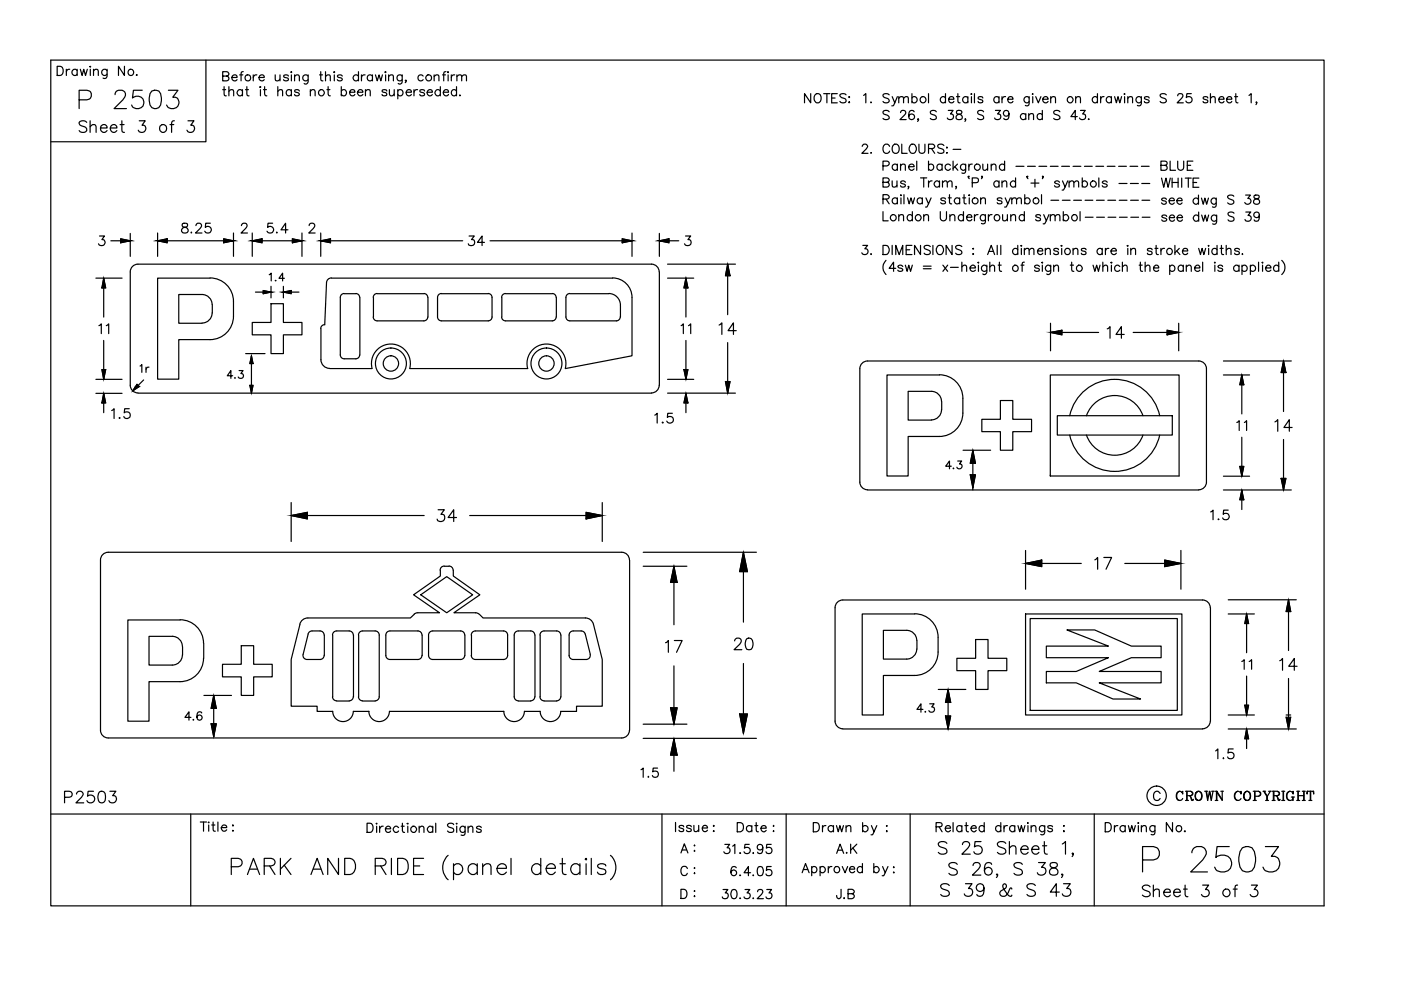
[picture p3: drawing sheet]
<svg xmlns="http://www.w3.org/2000/svg" width="297mm" height="210mm" viewBox="0 0 297 210" stroke-linecap="round" stroke-linejoin="round" font-family="sans-serif">
<!-- layer: SIGN -->
<g fill="none" stroke="#000" stroke-width=".25">
<path d="M12.1 14.1h.7a1.04 1.04 0 0 1 .6 .9 1.04 1.04 0 0 1-.6 1h-.7zM14.1 14.7v1.3M14.8 14.7a.58 .58 0 0 0-.7 .5M16.4 15a.61 .61 0 0 0-1-.1 .61 .61 0 0 0 0 .9 .61 .61 0 0 0 1-.1M16.4 14.7v1.3M17 14.7l.4 1.3 .4-1.3 .3 1.3 .4-1.3M19.1 14.1v.1zM19.1 14.7v1.3M19.8 15.1l.5-.4 .4 .1 .1 1.2M19.8 14.7v1.3M22.7 14.7l-.1 1.8-.3 .1h-.4M22.7 15a.63 .63 0 0 0-.9-.1 .63 .63 0 0 0 0 .9 .63 .63 0 0 0 .9-.1"/>
<path d="M26.4 14.1v1.9l-1.3-1.9v1.9M29 15.8l-.1 .1h.2M30.2 19.1h-1.9l-.2 1.7a1.37 1.37 0 0 1 2.1-.1 1.37 1.37 0 0 1-.3 2.1 1.37 1.37 0 0 1-2-.5M32.2 19.3a1.31 1.31 0 0 1 1.9 .6 3.3 3.3 0 0 1-.4 2.9 1.23 1.23 0 0 1-1.9-.5 3.3 3.3 0 0 1 .4-3zM35.7 19.1h2l-1.1 1.5a1.21 1.21 0 0 1 1.4 1.1 1.21 1.21 0 0 1-1.2 1.3 1.19 1.19 0 0 1-1.5-.7M43.7 12.7v17.4h-32.9M47.2 16.1h.9l.3-.1a.42 .42 0 0 0-.1-.7l-1.1-.1v1.9h.9a.51 .51 0 0 0 .4-.5 .51 .51 0 0 0-.4-.5M47.2 19h.7M47.5 18.4v1.5l.1 .3 .4 .1M48.5 19.4l.5-.4 .5 .1v1.2M48.5 18.4v1.9M49.2 16.4h1.1a.6 .6 0 0 0-.9-.5 .6 .6 0 0 0-.2 1 .62 .62 0 0 0 1.1 0"/>
<path d="M50.8 15.9h.7M51.4 19.3a.63 .63 0 0 0-.9-.1 .63 .63 0 0 0 0 .9 .63 .63 0 0 0 .9-.1M51.4 19v1.3M51.6 15.2l-.4 .1-.1 .3v1.5M52 19h.7M52.3 18.4v1.5l.1 .3 .4 .1M53.7 15.9v1.2M54.5 15.9a.64 .64 0 0 0-.8 .5M54.9 16.4h1.1a.6 .6 0 0 0-.8-.5 .6 .6 0 0 0-.2 1 .62 .62 0 0 0 1 0M55.1 18.5h.2zM55.2 19v1.3M55.9 19h.6"/>
<path d="M56.1 18.4v1.5l.1 .3 .4 .1M58.3 15.9l.1 1.2h.5l.5-.3M58.9 19.4l.5-.4 .4 .1 .1 1.2M58.9 18.4v1.9M59.4 15.9v1.2M61.1 16.1a.62 .62 0 0 0-1 0 .9 .9 0 0 0 1 .5v.3a.62 .62 0 0 1-1 0M61.8 15.2v.2zM61.8 19.3a.61 .61 0 0 0-.9-.1 .61 .61 0 0 0 0 .9 .61 .61 0 0 0 .9-.1M61.8 15.9v1.2M61.8 19v1.3M62.5 16.2a.63 .63 0 0 1 .8-.2l.2 1.1M62.5 15.9v1.2"/>
<path d="M63.5 19.3a.57 .57 0 0 0-1 0l.2 .3h.5l.3 .4a.57 .57 0 0 1-1 0M65.3 15.9v1.5a.54 .54 0 0 1-.8 .3M65.3 16.1a.64 .64 0 0 0-.9-.1 .64 .64 0 0 0 0 1 .64 .64 0 0 0 .9-.1M65.8 19.4l.4-.4 .5 .1 .1 1.2M65.8 19v1.3M67.7 15.9h.7M68 15.2v1.6l.1 .3h.4M69 16.2l.5-.3 .4 .1 .1 1.1M69 15.2v1.9M69.3 19h.6M69.6 18.4v1.5l.1 .3 .3 .1M70.9 15.2v.2z"/>
<path d="M70.9 15.9v1.2M72.4 19.3a.61 .61 0 0 1 .9-.1 .61 .61 0 0 1 0 .9 .61 .61 0 0 1-.9-.1M72.4 18.4v1.9M72.6 16.1a.65 .65 0 0 0-1.1 0l.1 .2 .8 .3 .2 .3a.65 .65 0 0 1-1.1 0M74.1 19.6h1.1a.6 .6 0 0 0-.8-.5 .6 .6 0 0 0-.2 .9 .57 .57 0 0 0 1 0M75.8 19.6h1.1a.6 .6 0 0 0-.8-.5 .6 .6 0 0 0-.2 .9 .56 .56 0 0 0 .5 .3 .56 .56 0 0 0 .5-.3M76 16.1a.64 .64 0 0 0-.9-.1 .64 .64 0 0 0 0 1 .64 .64 0 0 0 .9-.1M76 15.2v1.9M76.6 15.9v1.2M77.4 15.9a.64 .64 0 0 0-.8 .5M77.5 19.4l.4-.4 .5 .1 .1 1.2M77.5 19v1.3"/>
<path d="M79 16.1a.62 .62 0 0 0-.9 0 .62 .62 0 0 0 0 .9 .62 .62 0 0 0 .9-.1M79 15.9v1.2M79.6 15.9l.4 1.2 .4-1.2 .3 1.2 .4-1.2M81.6 15.3h.2v.1zM81.8 15.9v1.2M82 19.3a.57 .57 0 0 0-1 0l.1 .2a.9 .9 0 0 1 .9 .4v.1a.57 .57 0 0 1-1 0M82.4 16.2l.5-.3 .4 .1 .1 1.1M82.4 15.9v1.2M82.6 19l.1 1.2 .5 .1 .4-.4M83.6 19v1.3M84.3 19.3a.61 .61 0 0 1 .9-.1 .61 .61 0 0 1 0 .9 .61 .61 0 0 1-.9-.1M84.3 19v2"/>
<path d="M85.3 15.9v1.5a.51 .51 0 0 1-.3 .4 .51 .51 0 0 1-.6-.1M85.3 16.1a.62 .62 0 0 0-.9 0 .62 .62 0 0 0 0 .9 .62 .62 0 0 0 .9-.1M86.1 17.1h-.2h.2l-.2 .4M86.1 19.6h1.1a.6 .6 0 0 0-.8-.5 .6 .6 0 0 0-.2 .9 .57 .57 0 0 0 1 0M87.8 19v1.3M88.5 19a.64 .64 0 0 0-.7 .6M89.7 16.1a.62 .62 0 0 0-.9 0 .62 .62 0 0 0 0 .9 .62 .62 0 0 0 .9-.1M90 19.3a.57 .57 0 0 0-1 0l.3 .3 .6 .2 .1 .2a.57 .57 0 0 1-1 0M90.6 19.6h1.1a.6 .6 0 0 0-.9-.5 .6 .6 0 0 0-.2 .9 .57 .57 0 0 0 1.1 0M92 16.2l.5-.3 .5 .1 .1 1.1M92 15.9v1.2M93.4 19.3a.63 .63 0 0 0-1-.1 .63 .63 0 0 0 0 .9 .63 .63 0 0 0 1-.1"/>
<path d="M93.4 18.4v1.9M93.8 15.9h.7M94 19.6h1.1v-.2a.64 .64 0 0 0-1.1-.1 .64 .64 0 0 0 .5 1h.3l.3-.3M94.5 15.2l-.3 .1-.1 .3v1.5M95 15.2v.2zM95 15.9v1.2M95.7 15.9v1.2M96.4 15.9a.58 .58 0 0 0-.7 .5M96.8 19.3a.61 .61 0 0 0-.9-.1 .61 .61 0 0 0 0 .9 .61 .61 0 0 0 .9-.1M96.8 18.4v1.9M96.9 16.2l.4-.3 .5 .1 .1 1.1M96.9 15.9v1.2"/>
<path d="M97.9 16.2l.5-.3 .4 .1 .1 1.1M171.9 19.9v1.9l-1.3-1.9v1.9M174.6 19.9h1.4M175.3 19.9v1.9M177.5 19.9h-1.2v1.9h1.2M193.4 19.9v1.9M196.9 19.9v1.9M200.5 19.9v1.9M203.1 19.9v1.5l.1 .3 .4 .1M205.9 19.9h.2zM206.6 19.9v1.9M218.9 19.9h.1z"/>
<path d="M232.7 19.9v1.9M238.4 19.9v.1zM252.6 19.9h-1l-.1 .8a.69 .69 0 0 1 1.1 0 .69 .69 0 0 1-.2 1 .69 .69 0 0 1-1-.3M256.6 19.9v1.9M262 19.9v1.5l.1 .3 .4 .1M16.8 21.2h1.6a1.02 1.02 0 0 0 1-1 1.02 1.02 0 0 0-1-1.1h-1.6v3.9M18.4 26a1.06 1.06 0 0 0-1.6 0l.2 .5 .9 .4a.63 .63 0 0 1 .3 1 1.07 1.07 0 0 1-1.4-.2M19.1 26.9l.6-.5 .5 .1 .2 1.6M19.1 25.6v2.5M21.3 27.1h1.4a.72 .72 0 0 0-.8-.7 .72 .72 0 0 0-.6 .9 .74 .74 0 0 0 .6 .8 .74 .74 0 0 0 .8-.4M23.4 27.1h1.4a.7 .7 0 0 0-.7-.7 .7 .7 0 0 0-.7 .7 .76 .76 0 0 0 .4 .9 .76 .76 0 0 0 1-.3M24.4 20.1a.87 .87 0 0 1 .7-1h.8a.93 .93 0 0 1 .5 1.5l-2.2 2.4h2.6"/>
<path d="M25.5 26.4h.8M25.8 25.6v2l.1 .3 .5 .2M29.5 25.6h1.3l-.7 .9a.81 .81 0 0 1 .7 1.2 .81 .81 0 0 1-1.4 .1l-.1-.2M36 26.4h.8M37 25.6l-.5 .1-.1 .4v2M39.8 25.6h1.3l-.7 .9a.81 .81 0 0 1 .8 1.2 .81 .81 0 0 1-1.4 .1l-.2-.2M97.5 20.1v.2l.1-.1M172.8 20.1l.2-.2a.89 .89 0 0 1 1 .3 .89 .89 0 0 1 0 1.1 .72 .72 0 0 1-.8 .5 .72 .72 0 0 1-.6-.8zM176.3 20.8h.8M179.4 20.1a.75 .75 0 0 0-1.3 .2l.3 .4 .6 .2a.47 .47 0 0 1 .4 .3 .47 .47 0 0 1-.2 .5 .91 .91 0 0 1-1.1-.2M179.9 20.6h.2v.1zM179.9 21.7l.2-.1v.1z"/>
<path d="M182.8 31l.4-.4h.5a.42 .42 0 0 1 .1 .7l-1.1 1.2h1.3M183.1 20.2l.5-.3v1.9M184.7 21.6l-.1 .1h.2M184.7 32.3l-.1 .1h.2M187.2 35.2h.9a.51 .51 0 0 0 .4-.5 .51 .51 0 0 0-.4-.5h-.9v1.9M187.2 38.7l1.1-.1 .2-.3-.1-.4-.3-.2h-.9v2h.9a.51 .51 0 0 0 .4-.5 .51 .51 0 0 0-.4-.5M188.5 20.1a.75 .75 0 0 0-1.3 .2l.4 .4 .7 .3 .2 .5a.84 .84 0 0 1-1.3 0M188.5 23.7a.73 .73 0 0 0-.7-.3 .73 .73 0 0 0-.6 .5l.2 .3 .9 .4 .2 .2v.3a.92 .92 0 0 1-1.3 0M188.6 31a.72 .72 0 0 0-.8-.4 .72 .72 0 0 0-.6 .7 .83 .83 0 0 0 .2 1 .83 .83 0 0 0 .9 .1l.3-.4M189.2 20.5l.5 1.3 .6-1.3M189.2 38.4v1.2l.5 .1 .5-.4M189.3 30.9a.72 .72 0 0 1 .9-.3 .72 .72 0 0 1 .4 .7 .83 .83 0 0 1-.1 1 .83 .83 0 0 1-1 .1 1.2 1.2 0 0 1-.2-1.5z"/>
<path d="M189.7 21.8l-.2 .6h-.4M190.2 38.4v1.3M190.3 35.1a.62 .62 0 0 0-.9-.1 .62 .62 0 0 0 0 .9 .62 .62 0 0 0 .9-.1M190.3 34.8v1.3M190.6 20.9l.4-.4 .5 .1 .1 1.2M190.6 20.5v1.3M190.9 23.9l.4-.5h.4l.3 .2a.57 .57 0 0 1-.3 .8l-.9 1h1.3M190.9 35.2l.5-.4 .5 .1 .1 1.2M190.9 34.8v1.3M191.2 30.6v1.9h1.1M191.6 20.9l.4-.4 .5 .1 .1 1.2M192 38.7a.57 .57 0 0 0-1.1 0l.3 .2 .7 .2 .1 .3a.57 .57 0 0 1-1.1 0"/>
<path d="M192.7 35.3h1.1a.62 .62 0 0 0-1-.4 .62 .62 0 0 0 .2 1.1 .54 .54 0 0 0 .8-.2M192.7 39.6h-.2h.2l-.2 .4M193.1 30.6a.95 .95 0 0 1 1.1 .5 .95 .95 0 0 1-.1 1.2 .74 .74 0 0 1-.8 .2 .74 .74 0 0 1-.5-.7v-.5zM193.4 20.8a.61 .61 0 0 1 .9-.1 .61 .61 0 0 1 0 .9 .61 .61 0 0 1-.9-.1M193.8 23.7a.59 .59 0 0 0-.8-.2 1.46 1.46 0 0 0 0 1.8 .61 .61 0 0 0 .9-.3 .61 .61 0 0 0-.5-.9 .61 .61 0 0 0-.7 .6M194.4 34.2v1.9M194.7 25.3h-.2h.2l-.2 .4M194.8 30.6v1.4a.64 .64 0 0 0 .7 .5 .64 .64 0 0 0 .6-.5v-1.4M195.2 37.7h1.3M195.8 37.7v2M196.9 31.5h.8l.3-.2a.42 .42 0 0 0 0-.7h-1.1v1.9M196.9 35.1a.62 .62 0 0 1 .9-.1 .62 .62 0 0 1 0 .9 .62 .62 0 0 1-.9-.1"/>
<path d="M196.9 34.2v1.9M196.9 38.4v1.3M197.5 31.5l.7 1M197.6 38.4a.73 .73 0 0 0-.7 .5M198.5 23.7a.71 .71 0 0 0-.7-.3 .71 .71 0 0 0-.6 .5l.2 .3 .9 .4 .2 .5a.88 .88 0 0 1-1.3 0M199.2 38.7a.63 .63 0 0 0-.9-.2 .63 .63 0 0 0 0 1 .63 .63 0 0 0 .9-.1M199.2 38.4v1.3M199.7 35.1a.62 .62 0 0 0-.9-.1 .62 .62 0 0 0 0 .9 .62 .62 0 0 0 .9-.1M199.7 34.8v1.3M199.8 38.7l.5-.3 .5 .1v1.2M199.8 38.4v1.3M200.1 30.9a.73 .73 0 0 0-.7-.4 .73 .73 0 0 0-.6 .5l.2 .3 .9 .4 .2 .6a.92 .92 0 0 1-1.3 0"/>
<path d="M200.5 20.8a.61 .61 0 0 0-.9-.1 .61 .61 0 0 0 0 .9 .61 .61 0 0 0 .9-.1M200.8 31.2v.2zM200.8 32.3v.2zM200.8 38.7l.5-.3 .5 .1 .1 1.2M201.1 23.4h1l-.6 .8a.64 .64 0 0 1 .6 .9 .64 .64 0 0 1-1 .2l-.3-.3M201.1 21h1.1a.6 .6 0 0 0-.8-.5 .6 .6 0 0 0-.2 1 .57 .57 0 0 0 1 0M201.5 35.1a.64 .64 0 0 0-.9-.1 .64 .64 0 0 0 0 .9 .64 .64 0 0 0 .9-.1M202.1 31.7h1.6M202.1 34.2v1.9M202.5 35.3l.6 .8M202.8 39.6h-.2h.2l-.2 .4M202.8 20.5h.7"/>
<path d="M202.9 23.5a.42 .42 0 0 0 .2 .7 .73 .73 0 0 1 .7 .2 .73 .73 0 0 1 .1 .8l-.3 .2-.8-.2a.73 .73 0 0 1 .1-.8 .73 .73 0 0 1 .7-.2l.3-.5a.76 .76 0 0 0-1-.2zM203 34.8l-.9 .9M204.7 25.3h-.1h.1l-.1 .4M204.7 34.8v1.8l-.3 .1h-.5M204.7 35.1a.62 .62 0 0 0-.9-.1 .62 .62 0 0 0 0 .9 .62 .62 0 0 0 .9-.1M205.2 20.8a.61 .61 0 0 0-.9-.1 .61 .61 0 0 0 0 .9 .61 .61 0 0 0 .9-.1M205.2 20.5v1.3M205.3 37.4l.1 .1 .1-.1h-.2l.2 .5M205.4 34.8v1.3M206 20.5v1.3M206.1 34.8a.58 .58 0 0 0-.7 .5M206.1 38.7h1.2l.1-.3v-.5l-.4-.2h-.9v2"/>
<path d="M208.3 37.4l-.1 .1-.1-.1h.2l-.2 .5M208.4 20.8a.57 .57 0 0 0-1 0v.2l.9 .3 .1 .2a.57 .57 0 0 1-1 0M208.4 34.8l.1 1.2 .4 .1 .5-.4M208.5 23.7a.71 .71 0 0 0-.6-.3 .71 .71 0 0 0-.6 .5l.1 .3 1 .4 .1 .5a.88 .88 0 0 1-1.2 0M209.4 34.8v1.3M210.2 35.2l.4-.4 .4 .1 .2 1.2M210.2 34.8v1.3M211 23.4h1.1l-.6 .8a.62 .62 0 0 1 .7 .7 .62 .62 0 0 1-.9 .5l-.4-.4M211.8 20.8a.61 .61 0 0 0-.9-.1 .61 .61 0 0 0 0 .9 .61 .61 0 0 0 .9-.1M211.8 38.7a.61 .61 0 0 0-.9-.1 .61 .61 0 0 0 0 .9 .61 .61 0 0 0 .9-.1M211.8 20.5v1.3M211.8 38.4v1.3"/>
<path d="M212.4 38.7l.5-.3 .5 .1 .1 1.2M212.4 20.5v1.3M212.4 38.4v1.3M213 35.1a.62 .62 0 0 0-.9-.1 .62 .62 0 0 0 0 .9 .62 .62 0 0 0 .9-.1M213 34.2v1.9M213.2 20.5a.64 .64 0 0 0-.8 .5M213.7 21h1.1a.6 .6 0 0 0-.9-.5 .6 .6 0 0 0-.1 1 .57 .57 0 0 0 1 0M213.9 24.1a.6 .6 0 0 1-.8 .5 .6 .6 0 0 1-.2-1 .6 .6 0 0 1 .9 .1 1.85 1.85 0 0 1-.1 1.6 .62 .62 0 0 1-.9-.2M215.3 38.7a.61 .61 0 0 0-.9-.1 .61 .61 0 0 0 0 .9 .61 .61 0 0 0 .9-.1M215.3 37.7v2M215.4 35.3h1.7M217.5 24.3a.64 .64 0 0 0-1 0 .64 .64 0 0 0 0 .9 .64 .64 0 0 0 1-.1"/>
<path d="M217.5 24.1v1.3M217.7 37.4l.2 .1v-.1h-.2l.2 .5M217.9 35.3h1.6M218.1 24.4l.5-.3 .4 .1 .1 1.2M218.1 24.1v1.3M218.2 20.5l-.1 1.8-.2 .1h-.5M218.2 20.8a.61 .61 0 0 0-.9-.1 .61 .61 0 0 0 0 .9 .61 .61 0 0 0 .9-.1M218.6 38.8h1.7M219 20.5v1.3M219.4 38v1.7M219.6 20.5l.5 1.3 .6-1.3M220.3 35.3h1.6"/>
<path d="M221 24.3a.62 .62 0 0 0-.9 0 .62 .62 0 0 0 0 .9 .62 .62 0 0 0 .9-.1M221 23.4v2M221.1 21h1.1a.61 .61 0 0 0-.8-.5 .61 .61 0 0 0-.2 1 .6 .6 0 0 0 1 0M221.2 37.4l-.1 .1-.1-.1h.2l-.2 .5M222.7 35.3h1.6M222.8 20.9l.4-.4 .5 .1 .1 1.2M222.8 20.5v1.3M224.6 38.7a.6 .6 0 0 0-1 0l.9 .4 .1 .3a.6 .6 0 0 1-1 0M224.7 23.7a.73 .73 0 0 0-.7-.3 .73 .73 0 0 0-.6 .5l.2 .3 1 .4 .1 .5a.92 .92 0 0 1-1.3 0M225.1 35.3h1.7M225.3 38.4l.5 1.3 .6-1.3M225.8 39.7l-.3 .5-.3 .1"/>
<path d="M226.7 38.7l.4-.3 .5 .1 .1 1.2M226.7 38.4v1.3M227.5 35.3h1.7M227.7 38.7l.4-.3 .5 .1 .1 1.2M228.1 20.9l.4-.4 .5 .1 .1 1.2M228.1 20.5v1.3M228.4 24.7h-1.4l1-1.3v2M229.1 23.4h1l-.6 .8a.65 .65 0 0 1 .6 .9 .65 .65 0 0 1-1.1 .1l-.1-.2M229.5 38.7a.61 .61 0 0 1 .9-.1 .61 .61 0 0 1 0 .9 .61 .61 0 0 1-.9-.1M229.5 37.7v2M229.9 35.3h1.7M230.8 25.2v.2l.1-.1"/>
<path d="M232.3 35.3h1.7M232.7 20.8a.61 .61 0 0 0-.9-.1 .61 .61 0 0 0 0 .9 .61 .61 0 0 0 .9-.1M233 37.7v2M233.4 20.5v1.3M234.1 20.5a.58 .58 0 0 0-.7 .5M234.8 38.7a.6 .6 0 0 0-1.1 0l.9 .4 .2 .3a.6 .6 0 0 1-1.1 0M234.8 35.3h1.6M235.6 20.8a.61 .61 0 0 0-.9-.1 .61 .61 0 0 0 0 .9 .61 .61 0 0 0 .9-.1M235.6 20.5v1.3M236.3 20.5l.4 1.3 .3-1.3 .4 1.3 .4-1.3M237.2 35.3h1.6M237.3 38.9h1.6"/>
<path d="M238.4 20.5v1.3M239.1 20.9l.5-.4 .4 .1 .1 1.2M239.1 20.5v1.3M239.6 35.3h1.6M239.7 38.9h1.7M242 20.5l-.1 1.8-.3 .1h-.5M242 20.8a.63 .63 0 0 0-.9-.1 .63 .63 0 0 0 0 .9 .63 .63 0 0 0 .9-.1M242 35.3h1.6M242.1 38.9h1.7M243.6 20.8a.57 .57 0 0 0-1 0l.1 .2 .9 .3v.2a.57 .57 0 0 1-1 0M246.1 35.1l1.2-.1 .2-.3-.1-.4-.4-.1h-.9v1.9h.9l.4-.2 .1-.5-.5-.3M246.3 37.8l.4 1.9 .5-1.9 .5 1.9 .4-1.9"/>
<path d="M247.3 20.1a.75 .75 0 0 0-1.3 .2l.4 .4 .7 .3 .2 .5a.84 .84 0 0 1-1.3 0M248.1 34.2v1.9h1.1M248.5 37.8v1.9M248.5 38.7h1.3M249.7 20.3l.3-.4h.6l.2 .3-.3 .7-.9 .9h1.3M249.7 34.2v1.3a.64 .64 0 0 0 .6 .6 .64 .64 0 0 0 .7-.6v-1.3M249.8 37.8v1.9M250.5 37.8v1.9M251.3 37.8h1.3M251.7 35.1h.7M251.9 37.8v1.9M252.9 34.2h-1.2v1.9h1.2"/>
<path d="M253 38.7h.7M254.2 37.8h-1.2v1.9h1.2M256.1 20.8a.57 .57 0 0 0-1 0l.1 .2 .8 .3 .1 .2a.57 .57 0 0 1-1 0M256.6 20.9l.5-.4 .5 .1 .1 1.2M258.4 21h1.1a.6 .6 0 0 0-.8-.5 .6 .6 0 0 0-.2 1 .57 .57 0 0 0 1 0M260.1 21h1.1v-.1a.64 .64 0 0 0-1.1-.1 .64 .64 0 0 0 .4 1h.3l.4-.3M261.8 20.5h.6M264.8 20.2l.5-.3v1.9M266.5 21.7h-.2l.1-.1 .1 .1-.2 .5M27.6 57.7v24a1.63 1.63 0 0 0 1.6 1.6M44.5 58.9a5 5 0 0 1 5 5 8.6 8.6 0 0 1-.7 5.6 5 5 0 0 1-4.3 2.5h-6.6v8.4h-4.5v-21.4h11.1M70.3 58.9a1.04 1.04 0 0 0-1.1 1l-.4 9a.76 .76 0 0 0-.8 .8"/>
<path d="M70.3 59h59.6M129.9 58.9a4.1 4.1 0 0 1 4.1 4.2v12.3l-14.1 2.7M139.8 57.6a1.63 1.63 0 0 0-1.7-1.6h-108.9a1.63 1.63 0 0 0-1.6 1.6M139.8 57.7v24a1.63 1.63 0 0 1-1.7 1.6M182.9 52h1.1l-.6 .7a.66 .66 0 0 1 .6 .6 .66 .66 0 0 1-.5 .8 .66 .66 0 0 1-.8-.5M184.7 53.8l-.1 .1h.2M187.2 42.2l1.1-.1a.4 .4 0 0 0 .2-.3 .4 .4 0 0 0-.2-.4l-1.1-.1v1.9M187.2 44.9v1.9h1.1M187.2 52h.6a1.02 1.02 0 0 1 .8 1 1.02 1.02 0 0 1-.8 1h-.6zM187.8 55.2a2.08 2.08 0 0 0 0 3M187.8 42.2l.7 1M189.2 52v2"/>
<path d="M189.9 54v-2l.7 2 .8-2v2M189.9 56.9h-1.4l1-1.3v1.9M190.3 42.2a.62 .62 0 0 0-.9-.1 .62 .62 0 0 0 0 .9 .62 .62 0 0 0 .9 0M190.3 42v1.2M190.6 45.9l.4-.4 .5 .1 .1 1.2M190.6 45.5v1.3M191 41.3v.2zM191 42v1.2M191.4 56.5a.6 .6 0 0 0-1.1 0l.3 .3 .7 .2 .1 .3a.65 .65 0 0 1-1.1 0M191.7 41.3v1.9M192 56.2l.3 1.3 .4-1.3 .4 1.3 .3-1.3M192.1 53h.8"/>
<path d="M192.4 42l.4 1.2 .3-1.2 .4 1.2 .4-1.2M193.4 52h-1.3v2h1.3M193.4 45.8a.61 .61 0 0 0-.9-.1 .61 .61 0 0 0 0 .9 .61 .61 0 0 0 .9-.1M193.4 44.9v1.9M195.2 52v2l-1.3-2v2M195.6 42.2a.62 .62 0 0 0-1-.1 .62 .62 0 0 0 0 .9 .62 .62 0 0 0 1 0M195.6 42v1.2M195.8 56.4h1.6M195.8 57h1.6M195.8 45.9l.5-.4 .5 .1 .1 1.2M195.8 45.5v1.3M196.3 42l.6 1.2 .5-1.2"/>
<path d="M196.9 43.2l-.3 .6-.4 .1M197.2 52.3a.75 .75 0 0 0-1.3 .2l.2 .2 .8 .3a.48 .48 0 0 1 .3 .7 .84 .84 0 0 1-1.3 0M197.8 52v2M198.7 52.3a.74 .74 0 0 1 .8-.2 .74 .74 0 0 1 .5 .6v.5a.76 .76 0 0 1-.7 .8 .76 .76 0 0 1-.8-.8zM199.4 44.9v1.4a.66 .66 0 0 0 .6 .5 .66 .66 0 0 0 .7-.5v-1.4M199.9 56.2l1 1.3M200.5 42.2a.6 .6 0 0 0-1.1 0l.2 .2 .8 .3 .1 .3a.6 .6 0 0 1-1.1 0M200.9 56.2l-1 1.3M201.1 42h.6M201.3 41.3v1.6l.1 .2 .4 .1M201.4 45.9l.5-.4 .4 .1 .2 1.2M201.4 45.5v1.3"/>
<path d="M201.5 56.7h1.7M201.9 52v2l-1.3-2v2M203.5 42.2a.64 .64 0 0 0-1-.1 .64 .64 0 0 0 0 1 .64 .64 0 0 0 1-.1M203.5 42v1.2M203.9 52.3a.75 .75 0 0 0-1.3 .2l.2 .2 .9 .4 .2 .6a.84 .84 0 0 1-1.3 0M203.9 56.6l.5-.4 .5 .1v1.2M203.9 55.6v1.9M204.1 42h.6M204.3 45.8a.61 .61 0 0 0-.9-.1 .61 .61 0 0 0 0 .9 .61 .61 0 0 0 .9-.1M204.3 44.9v1.9M204.4 41.3v1.6l.1 .2 .4 .1M204.9 46.1h1.2a.6 .6 0 0 0-.9-.5 .6 .6 0 0 0-.2 .9 .57 .57 0 0 0 1.1 0"/>
<path d="M205.5 41.3v.2zM205.5 42v1.2M205.7 56.8h1.1a.62 .62 0 0 0-.9-.5 .62 .62 0 0 0-.1 1 .65 .65 0 0 0 1 0M206.2 52.7h.2zM206.2 53.9l.1-.1 .1 .1zM206.6 45.5v1.3M207.4 45.5a.64 .64 0 0 0-.8 .6M207.4 55.6v.2zM207.4 56.2v1.3M207.9 42.3l.5-.3h.4l.1 1.2M207.9 42v1.2M208.9 45.5l-.1 1.8-.3 .2-.4-.1"/>
<path d="M208.9 45.8a.61 .61 0 0 0-.9-.1 .61 .61 0 0 0 0 .9 .61 .61 0 0 0 .9-.1M209.2 56.2v1.5a.54 .54 0 0 1-.8 .4M209.2 56.5a.64 .64 0 0 0-.9-.1 .64 .64 0 0 0 0 1 .64 .64 0 0 0 .9-.1M209.4 54l.8-2 .7 2M209.6 45.5v1.3M209.7 53.3h.9M209.9 56.6l.4-.4 .5 .1 .1 1.2M209.9 55.6v1.9M210.3 45.5a.64 .64 0 0 0-.7 .6M211.4 52v2M211.6 56.2h.7M211.9 55.6v1.6l.1 .2 .4 .1"/>
<path d="M212.2 52v2M212.4 42.2a.6 .6 0 0 0-1 0l.1 .2a.9 .9 0 0 1 .9 .5v.1a.6 .6 0 0 1-1 0M212.6 45.5l.1 1.2 .4 .1 .5-.4M213.1 42l.6 1.2 .5-1.2M213.6 45.5v1.3M213.7 43.2l-.3 .6-.4 .1M214.3 45.9l.5-.4 .4 .1 .1 1.2M214.3 45.5v1.3M214.5 42.3l.5-.3h.4l.1 1.2M214.5 42v1.2M215.5 42.3l.5-.3h.5v1.2M215.8 53a.61 .61 0 0 0-.9-.1 .61 .61 0 0 0 0 .9 .61 .61 0 0 0 .9-.1"/>
<path d="M215.8 52v2M216.5 56.2h.6M216.5 52v.2zM216.5 52.7v1.3M217.2 45.8a.61 .61 0 0 0-.9-.1 .61 .61 0 0 0 0 .9 .61 .61 0 0 0 .9-.1M217.2 53l.4-.3h.5l.1 1.3M217.2 55.6l-.4 .1-.1 .3v1.5M217.2 44.9v1.9M217.2 52.7v1.3M217.3 42.2a.64 .64 0 0 1 .9-.1 .64 .64 0 0 1 0 1 .64 .64 0 0 1-.9-.1M217.3 41.3v1.9M218.2 53l.5-.3h.4l.1 1.3"/>
<path d="M220 53.2h1.1a.6 .6 0 0 0-.9-.5 .6 .6 0 0 0-.1 1 .57 .57 0 0 0 1 0M220.4 56.5a.57 .57 0 0 0-1.1 0 .9 .9 0 0 0 1 .5l.1 .3a.62 .62 0 0 1-1.1 0M220.6 45.8a.56 .56 0 0 0-.5-.3 .56 .56 0 0 0-.5 .3l.1 .2 .8 .3 .1 .2a.56 .56 0 0 1-.5 .3 .56 .56 0 0 1-.5-.3M220.8 41.3v1.9M221 55.6v.2zM221 56.2v1.3M221.3 45.5l.5 1.3 .6-1.3M221.6 53l.5-.3h.5l.1 1.3M221.6 52.7v1.3M221.8 46.8l-.3 .7h-.3M222.7 45.9l.4-.4 .5 .1 .1 1.2M222.7 45.5v1.3"/>
<path d="M222.8 56.2v1.5a.54 .54 0 0 1-.9 .4M222.8 56.5a.64 .64 0 0 0-1-.1 .64 .64 0 0 0 0 1 .64 .64 0 0 0 1-.1M222.8 42.5h1.7M223.4 56.6l.5-.4 .4 .1 .1 1.2M223.4 56.2v1.3M223.7 45.9l.5-.4 .4 .1 .1 1.2M224.4 53a.57 .57 0 0 0-1 0l.1 .1a.9 .9 0 0 1 .9 .5v.1a.57 .57 0 0 1-1 0M225 52.1h.2zM225.1 52.7v1.3M225.2 42.5h1.7M225.4 45.8a.63 .63 0 0 1 1-.1 .63 .63 0 0 1 0 .9 .63 .63 0 0 1-1-.1M225.4 44.9v1.9"/>
<path d="M226.9 56.2h.7M227.2 55.6v1.6l.1 .2 .4 .1M227.5 53l.5-.3h.4l.1 1.3M227.5 52.7v1.3M227.6 42.5h1.7M229 44.9v1.9M230.1 42.5h1.6M230.1 46.1h1.6M230.3 53a.56 .56 0 0 0-.5-.4 .56 .56 0 0 0-.6 .4l.1 .1a.9 .9 0 0 1 1 .5v.1a.56 .56 0 0 1-.5 .3 .56 .56 0 0 1-.6-.3M231.7 56.2l.4 1.3 .4-1.3 .4 1.3 .3-1.3M232.5 42.5h1.6M232.5 46.1h1.7"/>
<path d="M233.7 53a.61 .61 0 0 0-.9-.1 .61 .61 0 0 0 0 .9 .61 .61 0 0 0 .9-.1M233.7 52.7v1.3M233.8 56.6l.5-.4 .5 .1v1.2M233.8 55.6v1.9M234.4 52.7v1.3M234.9 42.5h1.6M234.9 46.1h1.7M235.1 52.7a.58 .58 0 0 0-.7 .5M235.6 53.2h1.1a.61 .61 0 0 0-.9-.5 .61 .61 0 0 0-.2 1 .6 .6 0 0 0 1.1 0M235.6 55.6l.2 .1-.2 .1zM235.6 56.2v1.3M237.3 42.5h1.6"/>
<path d="M237.3 46.1h1.7M237.4 56.5a.62 .62 0 0 0-.9-.1 .62 .62 0 0 0 0 1 .62 .62 0 0 0 .9-.1M238 56.6l.4-.4 .5 .1 .1 1.2M238 55.6v1.9M239 52.1h.2zM239.1 52.7v1.3M239.7 42.5h1.7M239.7 53l.5-.3h.5l.1 1.3M239.7 52.7v1.3M239.7 46.1h1.7M241.5 56.2h.7M241.8 55.6v1.6l.1 .2 .3 .1"/>
<path d="M242.1 42.5h1.7M242.2 46.1h1.6M242.8 56.6l.5-.4 .4 .1 .1 1.2M242.8 55.6v1.9M244.3 53a.56 .56 0 0 0-.5-.4 .56 .56 0 0 0-.5 .4v.1a.9 .9 0 0 1 1 .5v.1a.56 .56 0 0 1-.5 .3 .56 .56 0 0 1-.5-.3M244.6 56.8h1.1a.56 .56 0 0 0-.6-.6 .56 .56 0 0 0-.5 .6 .61 .61 0 0 0 .3 .7 .61 .61 0 0 0 .8-.2M244.9 52.7h.6M245.1 52v1.6l.1 .3 .4 .1M246.1 52.7v1.3M246.9 52.7a.64 .64 0 0 0-.8 .5M247.3 42.3a.56 .56 0 0 0-.5-.3 .56 .56 0 0 0-.5 .3l.3 .2 .6 .2 .1 .3a.56 .56 0 0 1-.5 .3 .56 .56 0 0 1-.5-.3M247.4 45.9a.6 .6 0 0 0-1.1 0l.9 .5 .2 .2a.6 .6 0 0 1-1.1 0"/>
<path d="M247.9 42.5h1.1a.6 .6 0 0 0-.9-.5 .6 .6 0 0 0-.1 1 .57 .57 0 0 0 1 0M247.9 46.1h1.1a.6 .6 0 0 0-.8-.5 .6 .6 0 0 0-.2 1 .57 .57 0 0 0 1 0M248 56.5a.62 .62 0 0 1 .9-.1 .62 .62 0 0 1 0 1 .62 .62 0 0 1-.9-.1M248 56.2v2M249.1 52v2M249.5 53.2l.7 .8M249.5 42.5h1.1v-.1a.64 .64 0 0 0-1.1-.1 .64 .64 0 0 0 .5 1h.3l.3-.3M249.6 46.1h1.1a.61 .61 0 0 0-.8-.5 .61 .61 0 0 0-.2 1 .6 .6 0 0 0 1 0M250 52.7l-.9 .9M250.7 53.2h1.1a.6 .6 0 0 0-.8-.5 .6 .6 0 0 0-.2 1 .57 .57 0 0 0 1 0M250.9 56.5a.62 .62 0 0 0-.9-.1 .62 .62 0 0 0 0 1 .62 .62 0 0 0 .9-.1M250.9 56.2v1.3"/>
<path d="M251.5 56.6l.5-.4 .4 .1 .2 1.2M251.5 56.2v1.3M253.3 56.8h1.1a.56 .56 0 0 0-.6-.6 .56 .56 0 0 0-.5 .6 .61 .61 0 0 0 .4 .7 .61 .61 0 0 0 .7-.2M254.1 42.3a.63 .63 0 0 0-.9-.1 .63 .63 0 0 0 0 .9 .63 .63 0 0 0 .9-.1M254.1 41.4v1.9M254.1 52.7l.4 1.3 .4-1.3 .3 1.3 .4-1.3M254.1 45.9a.63 .63 0 0 0-.9-.1 .63 .63 0 0 0 0 .9 .63 .63 0 0 0 .9-.1M254.1 45v1.9M254.7 42l.4 1.3 .4-1.3 .3 1.3 .4-1.3M254.8 45.6l.4 1.3 .3-1.3 .4 1.3 .4-1.3M255 55.6v1.9M256.3 52v.2z"/>
<path d="M256.3 52.7v1.3M257.6 55.6v.2zM257.6 56.2v1.3M257.9 42l-.1 1.8-.3 .1h-.4M257.9 42.3a.61 .61 0 0 0-.9-.1 .61 .61 0 0 0 0 .9 .61 .61 0 0 0 .9-.1M258 45.6l-.2 1.8-.2 .1h-.5M258 45.9a.63 .63 0 0 0-1-.1 .63 .63 0 0 0 0 .9 .63 .63 0 0 0 1-.1M258 53a.61 .61 0 0 0-.9-.1 .61 .61 0 0 0 0 .9 .61 .61 0 0 0 .9-.1M258 52v2M258.7 52.7h.6M259 52v1.6l.1 .3 .3 .1M259.2 56.5a.56 .56 0 0 0-.5-.3 .56 .56 0 0 0-.5 .3l.3 .3 .5 .1a.33 .33 0 0 1 .1 .5 .7 .7 0 0 1-.9-.1"/>
<path d="M260 53l.4-.3h.5l.1 1.3M260 52v2M261.6 41.6a.75 .75 0 0 0-1.3 .2l.2 .3 .9 .4 .2 .5a.84 .84 0 0 1-1.3 0M261.6 45.2a.73 .73 0 0 0-1.2 .2l.3 .4 .6 .2a.47 .47 0 0 1 .3 .3 .47 .47 0 0 1-.1 .5 .87 .87 0 0 1-1.1-.2M262.7 56.5a.64 .64 0 0 0-.9-.1 .64 .64 0 0 0 0 1 .64 .64 0 0 0 .9-.1M262.7 56.2v1.3M262.8 53a.57 .57 0 0 0-1 0l.2 .2 .7 .2 .1 .3a.57 .57 0 0 1-1 0M263.3 56.5a.62 .62 0 0 1 .9-.1 .62 .62 0 0 1 0 1 .62 .62 0 0 1-.9-.1M263.3 56.2v2M263.4 53.8l-.1 .1h.2M264.1 41.4h1l-.5 .7a.64 .64 0 0 1 .4 1 .64 .64 0 0 1-1.1-.2M264.1 45h1.1l-.6 .7a.67 .67 0 0 1 .6 .9 .67 .67 0 0 1-1.1 .2l-.1-.3"/>
<path d="M265.1 56.5a.62 .62 0 0 1 .9-.1 .62 .62 0 0 1 0 1 .62 .62 0 0 1-.9-.1M265.1 56.2v2M266 41.4a.38 .38 0 0 0 .2 .7 .69 .69 0 0 1 .7 .3 .69 .69 0 0 1 0 .8 .73 .73 0 0 1-1.1-.3 .96 .96 0 0 1 1.1-.9l.1-.4a.74 .74 0 0 0-1-.2zM266.8 55.6v1.9M267 45.6a.6 .6 0 0 1-.8 .5 .6 .6 0 0 1-.2-1 .6 .6 0 0 1 .9 .1 1.98 1.98 0 0 1-.1 1.6 .59 .59 0 0 1-.9-.2M267.7 55.6v.2zM267.7 56.2v1.3M268.3 56.8h1.2a.57 .57 0 0 0-.6-.6 .57 .57 0 0 0-.6 .6v.2a.63 .63 0 0 0 .5 .5 .63 .63 0 0 0 .7-.2M271.1 56.5a.62 .62 0 0 0-.9-.1 .62 .62 0 0 0 0 1 .62 .62 0 0 0 .9-.1M271.1 55.6v1.9M271.8 55.2a1.99 1.99 0 0 1 0 3M42.8 62.4a2.14 2.14 0 0 1 2.2 2.2"/>
<path d="M42.9 62.4h-5v6.1h5M45 66.4a2.14 2.14 0 0 1-2.2 2.1M45 64.6v1.8M57.5 64.4h2.6v4h3.9v2.6h-3.9v4h-2.6v-4h-4v-2.6h4zM68 69.7v6.6a1.84 1.84 0 0 0 1.9 1.8M69.9 78.1h9M73 62.2a.83 .83 0 0 0-.8 .9v12.1a.83 .83 0 0 0 .8 .9h2.5a.83 .83 0 0 0 .8-.9v-12.1a.9 .9 0 0 0-.9-.9M73 62.3h2.5M78.9 78.1a4.1 4.1 0 0 1 4-5.2 4.1 4.1 0 0 1 4 5.2M79.1 67.2a.83 .83 0 0 0 .9 .8h9.9M79.2 63.1v4.1M80 62.2a.83 .83 0 0 0-.9 .9"/>
<path d="M80 62.3h9.9M86.9 78.1h25M89.9 62.2a.83 .83 0 0 1 .8 .9M90.7 67.2a.83 .83 0 0 1-.8 .8M90.7 63.1v4.1M93.6 62.2a.83 .83 0 0 0-.8 .9v4.1a.83 .83 0 0 0 .8 .8h9.9a.83 .83 0 0 0 .8-.8v-4.1a.83 .83 0 0 0-.8-.9M93.6 62.3h9.9M107.2 62.2a.83 .83 0 0 0-.8 .9v4.1a.76 .76 0 0 0 .8 .8h9.9a.83 .83 0 0 0 .8-.8l.1-4.1a.9 .9 0 0 0-.9-.9M107.2 62.3h9.9M111.9 78.1a4.1 4.1 0 0 1 4-5.2 4.1 4.1 0 0 1 4 5.2M120.8 62.2a.83 .83 0 0 0-.8 .9v4.1a.83 .83 0 0 0 .8 .8M120.8 62.3h8.3"/>
<path d="M120.8 68h9.9M129.1 62.2a2.48 2.48 0 0 1 2.4 2.5v2.5M131.5 67.2a.83 .83 0 0 1-.8 .8M199.2 79.5a5 5 0 0 1 4.9 4.9 8.6 8.6 0 0 1-.6 5.7 5 5 0 0 1-4.3 2.4h-6.7v8.4h-4.4v-21.4h11.1M222.7 79.5h27.3v21.4h-27.3zM29.3 83.4h108.8M199.6 85.1a2.14 2.14 0 0 0-2.1-2.1h-5v6.1l5-.1a2.14 2.14 0 0 0 2.1-2.1M199.7 85.1v1.8M212.1 84.9h2.6v4h4v2.6h-4v4h-2.6v-4h-3.9v-2.6h3.9zM224.2 88.1h24.4v4.1h-24.4zM226.8 92.2a9.8 9.8 0 0 0 9.5 7.7 9.8 9.8 0 0 0 9.6-7.7M230.4 92.2a6.3 6.3 0 0 0 5.9 4.3 6.3 6.3 0 0 0 6-4.3"/>
<path d="M242.3 88.1a6.3 6.3 0 0 0-6-4.2 6.3 6.3 0 0 0-5.9 4.2M245.9 88.1a9.8 9.8 0 0 0-9.6-7.7 9.8 9.8 0 0 0-9.5 7.7M182.3 102.2v-24a1.63 1.63 0 0 1 1.6-1.7h70.3a1.63 1.63 0 0 1 1.6 1.7v24M182.3 102.2a1.63 1.63 0 0 0 1.6 1.6M184 103.9h70.2M222.7 100.9h.1M255.8 102.2a1.63 1.63 0 0 1-1.6 1.6M36.5 134.9a2.14 2.14 0 0 1 2.2 2.2M36.5 134.9h-4.9v6.1h4.9M38.2 131.4a5 5 0 0 1 5 5M38.2 131.4h-11.1v21.5h4.5v-8.4h6.6M38.7 138.9a2.14 2.14 0 0 1-2.2 2.1"/>
<path d="M38.7 137.1v1.8M43.2 139.6a5 5 0 0 1-5 4.9M43.2 136.4v3.2M63.6 132.4l-1.9 7.4v9.9h5.5v1.1h3.3M64.3 138.7l.1 .8 .7 .3M65.1 139.8h2.8M65.3 131a1.76 1.76 0 0 0-1.7 1.4M65.3 134.5l-1 4.2M66.2 133.8a.87 .87 0 0 0-.9 .6M66.2 133.8h1.7M67.9 133.8a.87 .87 0 0 1 .8 .8M68.8 134.7l-.1 4.3a.87 .87 0 0 1-.8 .8"/>
<path d="M70.5 134.7v13M71.4 133.8a.87 .87 0 0 0-.9 .8M71.4 133.8h2.6a.87 .87 0 0 1 .9 .8M74.9 134.7v13M76 134.7v13M76.9 133.8a.87 .87 0 0 0-.9 .8M76.9 133.8h2.6a.87 .87 0 0 1 .9 .8M80.4 134.7v13a.87 .87 0 0 1-.9 .9M81.8 134.7v4.3a.87 .87 0 0 0 .9 .8h5.9M87.8 130.3l-.8 .7h-21.7M88.6 133.8a.87 .87 0 0 1 .9 .8M88.6 133.8h-5.9a.87 .87 0 0 0-.9 .8"/>
<path d="M89.2 126.1l5.5-3.8 5.5 3.8-5.5 3.8zM89.5 139a.87 .87 0 0 1-.9 .8M89.5 134.7v4.3M90.9 134.7v4.3a.87 .87 0 0 0 .8 .8h6M94.2 120a.87 .87 0 0 0-.9 .9l.1 1.2-5.7 4 5.5 3.8h-4.6l-.8 .3M94.2 120.1h1M95.2 120a.87 .87 0 0 1 .9 .9M96.1 120.9v1.2l5.6 4-5.5 3.8h4.7M97.7 133.8a.87 .87 0 0 1 .8 .8M97.7 133.8h-6a.87 .87 0 0 0-.8 .8M98.5 139a.87 .87 0 0 1-.8 .8M98.6 134.7v4.3"/>
<path d="M99.9 139a.87 .87 0 0 0 .9 .8M100 134.7v4.3M100.8 133.8a.87 .87 0 0 0-.9 .8M100.8 133.8h6M100.8 139.8h6M100.8 129.9l.8 .3M101.7 130.3l.7 .7h21.7a1.77 1.77 0 0 1 1.7 1.4l1.9 7.4v9.9h-5.5v1.1h-3.3M106.8 133.8a.87 .87 0 0 1 .8 .8M107.6 134.7v4.3a.87 .87 0 0 1-.8 .8M109 134.7v13a.87 .87 0 0 0 .9 .9M109.9 133.8a.87 .87 0 0 0-.9 .8M109.9 133.8h2.6a.87 .87 0 0 1 .9 .8"/>
<path d="M113.4 134.7v13M114.5 134.7v13M115.4 133.8a.87 .87 0 0 0-.9 .8M115.4 133.8h2.6a.87 .87 0 0 1 .9 .8M118.9 134.7v13M120.7 134.7v4.3a.87 .87 0 0 0 .9 .8h2.9l.6-.5v-.6M124.1 134.4a.87 .87 0 0 0-.9-.6h-1.7a.87 .87 0 0 0-.8 .8M124.1 134.5l1.1 4.2M193.9 130.1a5 5 0 0 1 5 5 8.6 8.6 0 0 1-.7 5.7 5 5 0 0 1-4.3 2.4h-6.6v8.4h-4.5v-21.4h11.1M194.4 135.8a2.14 2.14 0 0 0-2.2-2.2h-4.9v6.1h4.9a2.14 2.14 0 0 0 2.2-2.1M194.4 135.8v1.8M202.9 139.6h4v-4h2.6v4h4v2.6h-4v4h-2.6v-4h-4z"/>
<path d="M217.4 130.2h33.2v21.4h-33.2zM218.4 131.1h31.2v19.5h-31.2zM221.8 137h13.2l-8.8-3.4h5.9l7.8 3.4h6.3v2.4h-6.3l-6.8 3h13.1v2.4h-13.1l8.7 3.4h-5.8l-7.8-3.4h-6.4v-2.4h6.4l6.8-3h-13.2zM255 127.2a1.63 1.63 0 0 1 1.6 1.6M255 127.2h-76.3a1.63 1.63 0 0 0-1.6 1.6v24.1M256.6 128.9v24M21.3 154.9v-36.2a1.63 1.63 0 0 1 1.6-1.6h108.9a1.63 1.63 0 0 1 1.6 1.6l.1 36.2M21.3 154.8a1.63 1.63 0 0 0 1.6 1.7h108.9a1.63 1.63 0 0 0 1.6-1.7M47.2 140.8h4v-3.9h2.6v3.9h3.9v2.7h-3.9v3.9h-2.6v-3.9h-4zM70.5 147.7a.87 .87 0 0 0 .9 .9M70.5 150.8a2.18 2.18 0 0 0 2.2 2.2 2.18 2.18 0 0 0 2.2-2.2M71.4 148.6h2.7"/>
<path d="M74.9 147.7a.87 .87 0 0 1-.9 .9M74.9 150.8h3.3M76 147.7a.87 .87 0 0 0 .9 .9M76.9 148.6h2.7M78.2 150.8a2.18 2.18 0 0 0 2.2 2.2 2.18 2.18 0 0 0 2.2-2.2M82.6 150.8h24.2M106.8 150.8a2.18 2.18 0 0 0 2.2 2.2 2.18 2.18 0 0 0 2.2-2.2M109.9 148.6h2.6M111.2 150.8h3.3M113.4 147.7a.87 .87 0 0 1-.9 .9M114.5 147.7a.87 .87 0 0 0 .9 .9M114.5 150.8a2.18 2.18 0 0 0 2.2 2.2 2.18 2.18 0 0 0 2.2-2.2"/>
<path d="M115.4 148.6h2.6M118.9 147.7a.87 .87 0 0 1-.9 .9M177.1 152.9a1.63 1.63 0 0 0 1.6 1.6M178.7 154.6h76.3M256.6 152.9a1.63 1.63 0 0 1-1.6 1.6M13.7 169l1.4-.1a.67 .67 0 0 0 0-1l-1.4-.1v2.4M16.2 168.4l.2-.4 .3-.2 .7 .1a.52 .52 0 0 1 .1 .8l-1.4 1.5h1.7M19.8 167.8h-1.1l-.1 1a.87 .87 0 0 1 1.3 0 .87 .87 0 0 1-.2 1.3 .87 .87 0 0 1-1.3-.3M21.1 167.9a.8 .8 0 0 1 1.2 .3 2.21 2.21 0 0 1-.3 1.9 .75 .75 0 0 1-1.1-.3 2.01 2.01 0 0 1 .2-1.9zM23.3 167.8h1.3l-.7 .9a.81 .81 0 0 1 .7 1.2 .81 .81 0 0 1-1.4 .1l-.1-.2M77.8 174.5h.7a1.05 1.05 0 0 1 .6 1 1.05 1.05 0 0 1-.6 1h-.7zM79.9 174.5v.2z"/>
<path d="M79.9 175.2v1.3M80.5 175.2v1.3M81.3 175.2a.73 .73 0 0 0-.8 .5M81.7 175.7h1.1a.6 .6 0 0 0-.8-.5 .6 .6 0 0 0-.2 1 .57 .57 0 0 0 1 0M84.5 175.5a.63 .63 0 0 0-.9-.1 .63 .63 0 0 0 0 .9 .63 .63 0 0 0 .9-.1M85.1 175.2h.6M85.3 174.5v1.6l.1 .3 .4 .1M86.3 174.6h.2zM86.5 175.2v1.3M88.9 175.6l.4-.4 .5 .1 .1 1.2M88.9 175.2v1.3M91.8 175.5a.63 .63 0 0 0-1-.1 .63 .63 0 0 0 0 .9 .63 .63 0 0 0 1-.1"/>
<path d="M91.8 175.2v1.3M92.4 174.5v2M96.2 174.8a.73 .73 0 0 0-.7-.3 .73 .73 0 0 0-.6 .5l.2 .3 .7 .3a.47 .47 0 0 1 .4 .3 .47 .47 0 0 1-.2 .5 .91 .91 0 0 1-1.1-.2M96.7 174.6h.2zM96.8 175.2v1.3M98.6 175.2l-.1 1.8-.3 .1-.4-.1M98.6 175.5a.61 .61 0 0 0-.9-.1 .61 .61 0 0 0 0 .9 .61 .61 0 0 0 .9-.1M99.2 175.6l.5-.4 .5 .1 .1 1.2M99.2 175.2v1.3M102 175.5a.57 .57 0 0 0-1 0l.1 .1 .9 .3v.3a.57 .57 0 0 1-1 0M153.7 179h1l-.6 .7a.66 .66 0 0 1 .6 1 .66 .66 0 0 1-1.1 .1l-.1-.2M155.3 179.4l.5-.4v2"/>
<path d="M158.8 179h-.8l-.2 .8a.7 .7 0 0 1 1.1 0 .7 .7 0 0 1-.1 1.1 .7 .7 0 0 1-1.1-.3M161.7 179.7a.6 .6 0 0 1-.8 .4 .6 .6 0 0 1-.2-.9 .6 .6 0 0 1 .9 .1 1.98 1.98 0 0 1-.1 1.6 .59 .59 0 0 1-.9-.2M163.5 179h-.9l-.1 .8a.68 .68 0 0 1 1 0 .68 .68 0 0 1-.1 1 .68 .68 0 0 1-1-.2M180.4 179v1.9M180.8 179.8l.9 1.1M181.7 179l-1.3 1.3M200.8 178.8a1.23 1.23 0 0 0-1.9 0 .68 .68 0 0 0 .5 .8l.9 .2a.65 .65 0 0 1 .4 .5 .65 .65 0 0 1-.2 .7 1.27 1.27 0 0 1-1.6-.3M204.1 179.1l.2-.5 .8-.2a.65 .65 0 0 1 .4 1.1l-1.6 1.6h1.8M208 178.4h-1.3l-.1 1.2a.94 .94 0 0 1 1.4 0 .94 .94 0 0 1-.2 1.4 .94 .94 0 0 1-1.3-.4M213.2 178.8a1.17 1.17 0 0 0-1.7 0 .68 .68 0 0 0 .5 .8l.7 .2a.65 .65 0 0 1 .5 .5 .65 .65 0 0 1-.2 .7 1.23 1.23 0 0 1-1.5-.3M214 179.8l.6-.5 .7 .2 .1 1.6M214 178.4v2.7"/>
<path d="M221 179.3h.9M221.4 178.4v2.2l.1 .4 .6 .1M225.2 178.9l.7-.5v2.7M260.6 179.5h-2.6l-.2 2.3a1.91 1.91 0 0 1 2.8 0 1.91 1.91 0 0 1-.2 2.8 2.26 2.26 0 0 1-2.6-.2l-.3-.5M263.4 179.7a1.71 1.71 0 0 1 2.6 .9 4.4 4.4 0 0 1-.6 4 1.73 1.73 0 0 1-2.5-.7 4.5 4.5 0 0 1 .5-4.2zM268.3 179.5h2.8l-1.5 2.1a1.56 1.56 0 0 1 1.6 .7 1.56 1.56 0 0 1-.1 1.8 1.93 1.93 0 0 1-3.3-.2M49 183.8h1.5a.89 .89 0 0 0 .9-.9 .89 .89 0 0 0-.9-.9h-1.5v3.4M52.5 185.4l1.2-3.4 1.3 3.4M52.9 184.3h1.6M56 183.6h1.5l.5-.2a.74 .74 0 0 0 0-1.2l-.5-.2h-1.5v3.4M57.2 183.6l1.1 1.8M59.5 182v3.4"/>
<path d="M60.3 183.4l1.4 2M61.7 182l-2.2 2.3M65.9 185.4l1.3-3.4 1.3 3.4M66.4 184.3h1.6M71.8 182v3.4l-2.3-3.4v3.4M73.1 182h1.1a1.83 1.83 0 0 1 1.2 1.7 1.83 1.83 0 0 1-1.2 1.7h-1.1zM79.6 183.6h1.4l.5-.2a.74 .74 0 0 0 0-1.2l-.5-.2h-1.4v3.4M80.7 183.6l1.1 1.8M83 182v3.4M84.3 182h1.1a1.83 1.83 0 0 1 .8 2.9l-.3 .4-.5 .1h-1.1zM87.7 183.6h1.3M89.8 182h-2.1v3.4h2.1"/>
<path d="M95 181.4a3.5 3.5 0 0 0 0 5.1M96.2 183.6a1.11 1.11 0 0 1 1.5-.2 1.11 1.11 0 0 1 .2 1.5 1.11 1.11 0 0 1-1.5 .4l-.2-.4M96.2 183.1v3.4M101.2 183.6a1.1 1.1 0 0 0-1.5-.2 1.1 1.1 0 0 0-.3 1.5 1.1 1.1 0 0 0 1.5 .4l.3-.4M101.2 183.1v2.3M102.3 183.8l.8-.7 .8 .2 .2 .5v1.6M102.3 183.1v2.3M105.4 184.1h2a1 1 0 0 0-1-1 1 1 0 0 0-1 1 1.09 1.09 0 0 0 .6 1.2 1.09 1.09 0 0 0 1.4-.4M108.3 182v3.4M114.7 183.6a1.11 1.11 0 0 0-1.6-.2 1.11 1.11 0 0 0-.2 1.5 1.11 1.11 0 0 0 1.5 .4l.3-.4M114.7 182v3.4M115.8 184.1h1.9a.98 .98 0 0 0-.9-1 .98 .98 0 0 0-1 1 1.07 1.07 0 0 0 .6 1.2 1.07 1.07 0 0 0 1.3-.4"/>
<path d="M118.7 183.1h1.2M119.2 182v2.7l.2 .6 .6 .1M123 183.6a1.1 1.1 0 0 0-1.5-.2 1.1 1.1 0 0 0-.3 1.5 1.1 1.1 0 0 0 1.4 .4l.4-.4M123 183.1v2.3M124.3 182l.1 .2-.1 .1-.2-.1zM124.3 183.1v2.3M125.4 182v3.4M128.5 183.6a1.04 1.04 0 0 0-1.8 0l.1 .3 1.5 .5 .2 .3-.2 .6a1.13 1.13 0 0 1-1.6-.4M129.4 181.4a3.5 3.5 0 0 1 0 5.1M153.3 188.6h1l-.5 .7a.64 .64 0 0 1 .5 1 .64 .64 0 0 1-1.2-.1M155.3 188.7a.64 .64 0 0 1 .9 .3 .99 .99 0 0 1-.7 1.5 1.06 1.06 0 0 1-.4-1.5zM156.1 184a.57 .57 0 0 0-.6-.3 .57 .57 0 0 0-.4 .4 .94 .94 0 0 0 .5 1.6 .62 .62 0 0 0 .6-.7 .62 .62 0 0 0-.6-.6 .62 .62 0 0 0-.6 .6"/>
<path d="M156.9 180.8l-.1 .1h.2M156.9 185.5v.2l.1-.1M156.9 190.4v.1h.1M158 188.6h1l-.6 .7a.66 .66 0 0 1 .6 .9 .66 .66 0 0 1-1 .3l-.3-.3M159.1 185h-1.4l1-1.3v2M159.7 180.8l-.1 .1h.2M159.7 185.5v.2l.1-.1M159.7 190.4v.1h.1M160.6 189.1l.1-.3 .3-.2 .6 .2a.66 .66 0 0 1-.1 .8l-1 .9h1.4M160.8 183.8a.64 .64 0 0 1 .9 .3 .99 .99 0 0 1-.6 1.6 1.06 1.06 0 0 1-.5-1.6zM162.6 188.6h1l-.6 .7a.64 .64 0 0 1 .5 1 .64 .64 0 0 1-1.1-.1M163.5 183.7h-.9l-.1 .9a.67 .67 0 0 1 1-.1 .67 .67 0 0 1-.1 1.1 .67 .67 0 0 1-1-.3"/>
<path d="M177.4 180.9l.7-1.9 .8 1.9M177.6 180.3h1M178.3 188.6l-.1 1.7a.44 .44 0 0 1-.7 0l-.1-.4M179 190.3v.2v-.1M179.5 180.7v.2l.1-.1M179.8 189.5l1.1-.1a.4 .4 0 0 0 .2-.4 .4 .4 0 0 0-.2-.3l-1.1-.1v1.9h.9a.53 .53 0 0 0 .4-.5 .53 .53 0 0 0-.4-.5M201.3 187.7a1.21 1.21 0 0 0-1.9 0 .68 .68 0 0 0 .6 .8l.8 .3a.65 .65 0 0 1 .4 .5 .65 .65 0 0 1-.2 .6 1.27 1.27 0 0 1-1.6-.2M203 183.3a1.17 1.17 0 0 0-1.8 0 .68 .68 0 0 0 .5 .7l.8 .3a.65 .65 0 0 1 .4 .5 .65 .65 0 0 1-.2 .6 1.23 1.23 0 0 1-1.5-.2M204.7 187.4h1.4l-.8 1a.86 .86 0 0 1 .9 1 .86 .86 0 0 1-1.1 .6l-.4-.1-.3-.4M206.3 183.5l.3-.5 .7-.1a.65 .65 0 0 1 .4 1l-1.5 1.6h1.8M208.6 188.3a.83 .83 0 0 1-1.1 .7 .83 .83 0 0 1-.3-1.3 .83 .83 0 0 1 1.3 0 2.4 2.4 0 0 1-.2 2.2 .79 .79 0 0 1-1.2-.2M210.2 183.3a.79 .79 0 0 0-1.1-.3 2.06 2.06 0 0 0 0 2.4 .83 .83 0 0 0 1.2-.4 .83 .83 0 0 0-.6-1.1 .83 .83 0 0 0-1 .8"/>
<path d="M211.5 185.4l-.1 .1-.1-.1 .1-.1a.49 .49 0 0 1-.1 .8M214.5 188.5l-.2-.2-.3 .3a1.52 1.52 0 0 1-1.5 1.4 .64 .64 0 0 1-.5-.5 .64 .64 0 0 1 .2-.6l.9-.5a.57 .57 0 0 0 .3-.6 .57 .57 0 0 0-.4-.4l-.3 .1a1 1 0 0 0 .3 1.3l.9 1.1 .5 .1 .1-.2M216.4 180.1h1.6a.68 .68 0 0 0-.5-.8 .88 .88 0 0 0-1 1.2 .88 .88 0 0 0 1.5 .2M216.8 183.3a1.17 1.17 0 0 0-1.8 0 .68 .68 0 0 0 .5 .7l.8 .3a.65 .65 0 0 1 .4 .5 .65 .65 0 0 1-.2 .6 1.23 1.23 0 0 1-1.5-.2M218.8 180.1h1.5a.79 .79 0 0 0-.9-.8 .79 .79 0 0 0-.6 1 .82 .82 0 0 0 .6 .8 .82 .82 0 0 0 .9-.4M219.5 187.7a1.17 1.17 0 0 0-1.8 0 .68 .68 0 0 0 .5 .8l.8 .3a.65 .65 0 0 1 .5 .5 .65 .65 0 0 1-.2 .6 1.23 1.23 0 0 1-1.6-.2M220.2 182.9h1.4l-.8 1a.87 .87 0 0 1 1 1 .87 .87 0 0 1-1.2 .6l-.4-.1-.3-.4M222.8 183a.54 .54 0 0 0 .2 .9 1.1 1.1 0 0 1 1.3 1.1 .93 .93 0 0 1-1 .6 .93 .93 0 0 1-.8-.9 1.23 1.23 0 0 1 1.3-.8 .54 .54 0 0 0 .2-.9l-.3-.1zM224.6 189.1h-1.9l1.3-1.7v2.6M225.3 185.4l-.1 .1-.1-.1 .1-.1a.49 .49 0 0 1-.1 .8M225.5 187.4h1.4l-.7 1a.86 .86 0 0 1 .9 1 .86 .86 0 0 1-1.2 .6l-.4-.1-.3-.4M227.6 181l-.2 .1-.1-.1 .1-.2a.49 .49 0 0 1-.1 .8"/>
<path d="M242.2 182.3h2.3a1.42 1.42 0 0 0 1.4-1.4 1.42 1.42 0 0 0-1.4-1.4h-2.3v5.4M243.9 188a.92 .92 0 0 0-.9-.4 .92 .92 0 0 0-.8 .7 1.57 1.57 0 0 0 1.4 .8 .55 .55 0 0 1 0 .9 1.13 1.13 0 0 1-1.4-.2M244.5 189l.6-.5 .6 .1 .1 1.5M244.5 187.7v2.4M246.7 189.2h1.4a.75 .75 0 0 0-1-.6 .75 .75 0 0 0-.2 1.2 .74 .74 0 0 0 1.2 0M248.8 189.2h1.4a.61 .61 0 0 0-.4-.7 .79 .79 0 0 0-.9 1.1 .79 .79 0 0 0 1.3 .2M250.9 188.5h.8M251.3 187.7v2l.1 .3 .5 .1M252.7 180.8a1.32 1.32 0 0 1 1-1.3h1a1.33 1.33 0 0 1 .8 2.1l-.5 .7-2.6 2.6h3.6M255 187.7h1.3l-.7 .9a.79 .79 0 0 1 .8 .9 .79 .79 0 0 1-1.1 .6l-.3-.1-.3-.3M261.5 188.5h.8M262.4 187.7l-.5 .1-.1 .3v2"/>
<path d="M265.3 187.7h1.3l-.7 .9a.79 .79 0 0 1 .8 .9 .79 .79 0 0 1-1 .6l-.4-.1-.2-.3"/>
<circle cx="27.7" cy="15.3" r=".64"/>
<circle cx="52.5" cy="16.5" r=".64"/>
<circle cx="68.1" cy="19.6" r=".64"/>
<circle cx="90.9" cy="16.5" r=".64"/>
<circle cx="34.6" cy="27.2" r=".81"/>
<circle cx="195.7" cy="21.1" r=".65"/>
<circle cx="207.2" cy="35.4" r=".65"/>
<circle cx="226.9" cy="21.1" r=".64"/>
<circle cx="231.8" cy="39" r=".65"/>
<circle cx="189.4" cy="46.1" r=".65"/>
<circle cx="194.7" cy="46.1" r=".64"/>
<circle cx="206.7" cy="42.6" r=".65"/>
<circle cx="211.4" cy="46.1" r=".64"/>
<circle cx="215.3" cy="56.9" r=".66"/>
<circle cx="219.6" cy="42.6" r=".64"/>
<circle cx="226.3" cy="53.3" r=".64"/>
<circle cx="227.8" cy="46.1" r=".64"/>
<circle cx="228.8" cy="56.9" r=".66"/>
<circle cx="248" cy="53.3" r=".64"/>
<circle cx="82.9" cy="77.1" r="3.3"/>
<circle cx="82.9" cy="77.1" r="1.63"/>
<circle cx="115.9" cy="77.1" r="3.3"/>
<circle cx="115.9" cy="77.1" r="1.63"/>
<circle cx="87.7" cy="175.8" r=".64"/>
<circle cx="260" cy="189.3" r=".8"/>
</g>
<!-- layer: BASE -->
<g fill="none" stroke="#000" stroke-width=".25">
<path d="M20.3 59h5.6M21.1 50h1.1l-.6 .8a.66 .66 0 0 1 .7 .8 .66 .66 0 0 1-.9 .5l-.3-.1-.2-.3M22 59l.4 2h-.8zM22 59v8.2M23.5 51.1h4.1M25.6 50.6l2 .5-2 .4zM27.6 49.5v4.9M33.4 51.1l2-.5v.9zM33.4 49.4v5M33.4 51.1h16.1M38.7 47.4a.45 .45 0 0 0 .2 .7 .74 .74 0 0 1 .8 .3 .74 .74 0 0 1 0 .9 .88 .88 0 0 1-1.2-.3 .84 .84 0 0 1 1-.9 .45 .45 0 0 0 .2-.7zM40.6 49.2l-.1 .1h.2"/>
<path d="M41.5 47.8l.4-.5h.4l.3 .2a.67 .67 0 0 1-.2 .9l-.9 1h1.3M44.6 47.3h-1l-.1 .9a.74 .74 0 0 1 1.1 0 .74 .74 0 0 1-.1 1.1 .74 .74 0 0 1-1.1-.3M47.4 50.6l2.1 .5-2.1 .4zM49.5 49.4v5M51.2 47.8l.2-.4 .2-.1h.4l.3 .2a.67 .67 0 0 1-.2 .9l-1 1h1.4M53.5 51.1l2.1-.5v.9zM53.5 49.4v5M53.5 51.1h10.5M57.1 58.3l.4-.4v1.7M57.8 47.3h-1l-.1 .9a.74 .74 0 0 1 1.1 0 .74 .74 0 0 1-.1 1.1 .74 .74 0 0 1-1.1-.3M58.4 59.4v.2l.1-.1M58.7 49.2l-.1 .1h.2"/>
<path d="M60.3 59h-1.1l.7-1.1v1.7M61.1 48.7h-1.5l1-1.4v2.1M62 50.6l2 .5-2 .4zM64 49.4v5M65.5 47.8l.1-.3 .3-.2h.5l.2 .2a.67 .67 0 0 1-.2 .9l-.9 1h1.3M68 51.1l2.1-.5v.9zM68 49.4v5M68 51.1h30.1M99.5 50h1.1l-.6 .8a.66 .66 0 0 1 .6 .8 .66 .66 0 0 1-.8 .5l-.3-.1-.2-.3M102.7 51.4h-1.5l1-1.4v2.1M103.9 51.1h30.1M131.9 50.6l2.1 .5-2.1 .4z"/>
<path d="M134 49.4v5M139.8 51.1l2-.5v.9zM139.8 51.1h4.1M139.8 49.5v4.9M141.5 59h5.6M141.5 56h14.4M145.3 50h1.1l-.5 .8a.66 .66 0 0 1 .6 .8 .66 .66 0 0 1-.9 .5l-.3-.1-.2-.3M145.4 59l.5 2h-.9zM145.4 59v8.2M154.3 56l.5 2.5h-1zM154.3 56v10.7M21 69l.5-.3v2"/>
<path d="M21.6 78.4h.8l-.4 2zM22 72.2v8.2M22.5 69l.5-.3v2M29.7 77.6l.4-.3v1.7M31 77.9v1.1M31.6 77.9a.52 .52 0 0 0-.6 .4M49.3 79.7h-1.1l.8-1.1v1.6M50.7 78.6h.8l-.4 .6a.55 .55 0 0 1 .4 .9 .55 .55 0 0 1-1-.2M52.1 75h4.1M53.3 75.4l.4 1.7h-.7zM53.3 75.4v8M54.2 61.9h3.3"/>
<path d="M55.8 61.6l1.7 .3-1.7 .4zM57.5 60.7v2.5M60.1 61.9l1.6-.3v.7zM60.1 60.7v2.5M60.1 61.9h3.3M144.4 69l.5-.3v2M145 78.4h.9l-.5 2zM145.4 72.2v8.2M146 69l.4-.3v2M152.5 68.9l.5-.4v2.4M154.3 72.6v10.8M156.1 70.1h-1.7l1.1-1.6v2.4"/>
<path d="M222.7 70.5l2.4-.5v1zM222.7 68.5v5.9M222.7 70.5h10.2M234.8 69.7l.5-.4v2.4M238.4 70.9h-1.8l1.2-1.6v2.4M240.3 70.5h9.6M247.5 70l2.4 .5-2.4 .5zM249.9 68.5v5.9M259.4 79.5h5.5M259.4 76.5h14.4M263.3 79.5l.4 2.1h-.8zM263.3 79.5v8.3"/>
<path d="M272.1 76.5l.5 2.5h-1zM272.1 76.5v10.7M20.3 80.4h5.6M20.3 83.4h5.6M22 83.4l.4 2h-.8zM22 83.4v4.1M23.7 87l.5-.3v2M25.4 88.5l-.2 .1 .2 .1 .1-.1M27.4 86.7h-1l-.1 .8a.72 .72 0 0 1 1.1 0 .72 .72 0 0 1-.1 1.1 .72 .72 0 0 1-1-.3M29.1 81.5l.4 .5-1.4 .9zM30.5 80.6l-2.4 2.3M49.8 80.1v.1l.1-.1"/>
<path d="M53 81.7h.7l-.4 1.7zM138.8 88l.5-.4v2.1M140.5 89.5l-.1 .1 .1 .1 .1-.1M141.5 80.4h5.6M141.5 83.4h14.4M142.6 87.6h-1l-.1 .9a.73 .73 0 0 1 1.1 0 .73 .73 0 0 1-.2 1.1 .73 .73 0 0 1-1-.3M145.4 83.4l.5 2h-.9zM145.4 83.4v4.1M153.8 80.9h1l-.5 2.5zM201.7 98.8h-1.2l.8-1.1v1.7M202.2 99.2l-.1 .1h.1M203 97.7h.9l-.5 .7a.54 .54 0 0 1 .5 .5 .54 .54 0 0 1-.4 .6 .54 .54 0 0 1-.6-.4"/>
<path d="M204.2 95.5h5.8M206.3 95.5l.5 2.7h-1.1zM206.3 96v7.9M262.2 89.6l.5-.4v2.1M262.9 98.9h.8l-.4 2.1zM263.3 92.7v8.3M263.8 89.6l.5-.4v2.1M270.3 89.5l.6-.5v2.4M272.1 93.2v10.7M274 90.6h-1.8l1.2-1.6v2.4M61.7 109.3l3.5-.7v1.4zM61.7 106.6v8.2"/>
<path d="M61.7 109.3h28.2M92.9 108.1h1.3l-.7 1a.79 .79 0 0 1 .8 .8 .79 .79 0 0 1-1 .7l-.4-.2-.2-.3M96.8 109.7h-1.8l1.2-1.6v2.5M99.6 109.3h28.1M124.3 108.6l3.4 .7-3.4 .7zM127.7 106.6v8.2M136.4 117.1h24M157.6 117.1l.9 4.1h-1.7zM157.6 117.1v14.8M205.7 100.7h1.1l-.5 2.7zM217.4 119.5l3.5-.8v1.4zM217.4 116.7v8.2"/>
<path d="M217.4 119.5h11.8M232.1 118.7l.6-.5v2.5M234 118.2h1.7l-1.2 2.5M238.5 119.5h11.9M246.9 118.7l3.5 .8-3.5 .6zM250.4 116.7v8.2M256.7 108.5l.5-.3v2M258.3 110v.2l.2-.1M259.4 101h5.5M259.4 103.9h14.4M260.4 108.2h-1l-.1 .9a.73 .73 0 0 1 1.2 0 .73 .73 0 0 1-.2 1.1 .73 .73 0 0 1-1.1-.4M263.3 103.9l.4 2.1h-.8z"/>
<path d="M263.3 103.9v4.1M271.6 101.4h1l-.5 2.5zM136.4 120.1h9.2M141.1 136.3l.6-.5v2.5M142.9 120.1l.7 3.4h-1.4zM142.9 120.1v12.4M143 135.8h1.6l-1.2 2.5M155.8 135.9l.2-.5 .7-.1a.6 .6 0 0 1 .4 .9l-1.5 1.6h1.7M158.3 135.4a.8 .8 0 0 1 1.2 .4 1.94 1.94 0 0 1-.2 1.9 .81 .81 0 0 1-1.2-.4 2.01 2.01 0 0 1 .2-1.9zM260.4 130.2h5.6M260.4 127.2h14.4M264.3 130.2l.4 2h-.8z"/>
<path d="M264.3 130.2v8.2M273.2 127.2l.5 2.5h-1zM273.2 127.2v10.7M40.5 152.1h-1.3l.9-1.2v1.8M41 152.5l-.1 .1h.2M42.8 151.2a.52 .52 0 0 0-.8-.2 1.02 1.02 0 0 0 .3 1.7 .55 .55 0 0 0 .6-.6 .55 .55 0 0 0-.6-.5 .55 .55 0 0 0-.5 .5M43.2 147.4h5.9M44.8 153.5h1.1l-.6 2.7zM45.3 147.4l.6 2.8h-1.1zM45.3 147.4v8.8M136.4 153.5h9.2M136.4 156.5h24"/>
<path d="M142.2 150.1h1.4l-.7 3.4zM142.9 156.6l.7 3.5h-1.4zM142.9 141.2v12.3M142.9 156.6v6.9M156.8 151.4h1.7l-.9 4.1zM157.6 140.7v14.8M195.7 150.4h-1.3l.9-1.2v1.8M196.2 150.8l-.1 .1h.2M197.1 149.2h.9l-.5 .7a.59 .59 0 0 1 .5 1 .59 .59 0 0 1-1.1-.2M198.9 146.2h5.9M200.5 151.8h1.1l-.6 2.8zM201 146.2l.6 2.7h-1.1z"/>
<path d="M201 146.6v8M257.7 159.2l.5-.4v2.1M260.4 151.6h5.6M260.4 154.6h14.4M261.5 158.8h-1.1v.9a.73 .73 0 0 1 1.1 0 .73 .73 0 0 1-.2 1 .73 .73 0 0 1-1-.2M263.3 140.3l.5-.4v2M263.9 149.5h.8l-.4 2.1zM264.3 154.6l.4 2h-.8zM264.3 143.3v8.3M264.3 154.6v4.1M264.9 140.3l.5-.4v2M271.3 140.1l.6-.5v2.5"/>
<path d="M272.7 152.1l.5 2.5 .5-2.5M272.7 151.6h1M273.2 143.8v10.8M275 141.3h-1.8l1.2-1.7v2.5M135.9 163.2l.5-.3v1.9M137.5 164.6l-.1 .1h.2M139.4 162.9h-.9l-.1 .8a.68 .68 0 0 1 1-.1 .68 .68 0 0 1-.1 1.1 .68 .68 0 0 1-1-.3M259.4 160.7l-.1 .1h.2"/>
</g>
<g fill="#000" stroke="#000" stroke-width=".21">
<path d="M22 59l.4 2h-.8zM145.4 59l.5 2h-.9zM154.3 56l.5 2.5h-1zM21.6 78.4h.8l-.4 2zM53.3 75.4l.4 1.7h-.7zM145 78.4h.9l-.5 2zM263.3 79.5l.4 2.1h-.8zM272.1 76.5l.5 2.5h-1zM22 83.4l.4 2h-.8zM53 81.7h.7l-.4 1.7zM145.4 83.4l.5 2h-.9zM153.8 80.9h1l-.5 2.5z"/>
<path d="M206.3 95.5l.5 2.7h-1.1zM262.9 98.9h.8l-.4 2.1zM157.6 117.1l.9 4.1h-1.7zM205.7 100.7h1.1l-.5 2.7zM263.3 103.9l.4 2.1h-.8zM271.6 101.4h1l-.5 2.5zM142.9 120.1l.7 3.4h-1.4zM264.3 130.2l.4 2h-.8zM273.2 127.2l.5 2.5h-1zM44.8 153.5h1.1l-.6 2.7zM45.3 147.4l.6 2.8h-1.1zM142.2 150.1h1.4l-.7 3.4z"/>
<path d="M142.9 156.6l.7 3.5h-1.4zM156.8 151.4h1.7l-.9 4.1zM200.5 151.8h1.1l-.6 2.8zM201 146.2l.6 2.7h-1.1zM263.9 149.5h.8l-.4 2.1zM264.3 154.6l.4 2h-.8zM272.7 152.1h1l-.5 2.5z"/>
<path d="M25.6 50.6l2 .5h-2zM25.6 51.1v.4l2-.4z"/>
<path d="M33.4 51.1l2-.5v.5zM33.4 51.1l2 .4v-.4z"/>
<path d="M47.4 50.6l2.1 .5h-2.1zM47.4 51.1v.4l2.1-.4z"/>
<path d="M53.5 51.1l2.1-.5v.5zM53.5 51.1l2.1 .4v-.4z"/>
<path d="M62 50.6l2 .5h-2zM62 51.1v.4l2-.4z"/>
<path d="M68 51.1l2.1-.5v.5zM68 51.1l2.1 .4v-.4z"/>
<path d="M131.9 50.6l2.1 .5h-2.1zM131.9 51.1v.4l2.1-.4z"/>
<path d="M139.8 51.1l2-.5v.5zM139.8 51.1l2 .4v-.4z"/>
<path d="M55.8 61.6l1.7 .3h-1.7zM55.8 61.9v.4l1.7-.4z"/>
<path d="M60.1 61.9l1.6-.3v.3zM60.1 61.9l1.6 .4v-.4z"/>
<path d="M222.7 70.5l2.4-.5v.5zM222.7 70.5l2.4 .5v-.5z"/>
<path d="M247.5 70l2.4 .5h-2.4zM247.5 70.5v.5l2.4-.5z"/>
<path d="M29.1 81.5l.4 .5h-.8zM28.7 82l-.6 .9 1.4-.9z"/>
<path d="M61.7 109.3l3.5-.7v.7zM61.7 109.3l3.5 .7v-.7z"/>
<path d="M124.3 108.6l3.4 .7h-3.4zM124.3 109.3v.7l3.4-.7z"/>
<path d="M217.4 119.5l3.5-.8v.8zM217.4 119.5l3.5 .6v-.6z"/>
<path d="M246.9 118.7l3.5 .8h-3.5zM246.9 119.5v.6l3.5-.6z"/>
</g>
<!-- layer: 0 -->
<g fill="none" stroke="#000" stroke-width=".25">
<path d="M10.8 12.7h269.9v179.4h-269.9zM10.8 172.6h269.9M40.4 172.6v19.5M42.5 174.3h1.3M43.2 174.3v1.9M44.3 174.3v.2zM44.3 174.9v1.3M44.9 174.9h.7M45.2 174.3v1.6l.1 .2 .3 .1M46.2 174.3v1.9M46.9 175.5h1.2a.6 .6 0 0 0-.9-.5 .6 .6 0 0 0-.2 .9 .56 .56 0 0 0 .6 .4 .56 .56 0 0 0 .5-.4M49.4 174.9l.1 .1-.1 .1z"/>
<path d="M49.4 176.1h.1l-.1 .1zM140.3 172.6v19.5M143.2 174.4v1.9M145 175.3a.56 .56 0 0 0-.5-.3 .56 .56 0 0 0-.6 .3l1 .5 .1 .2a.56 .56 0 0 1-.5 .3 .56 .56 0 0 1-.6-.3M146.6 175.3a.57 .57 0 0 0-1 0v.2l.9 .3 .1 .2a.57 .57 0 0 1-1 0M147.1 175l.1 1.2 .5 .1 .4-.4M147.2 179.3h.1zM148.1 175v1.3M148.9 175.6h1.1a.6 .6 0 0 0-.8-.5 .6 .6 0 0 0-.2 .9 .56 .56 0 0 0 .5 .3 .56 .56 0 0 0 .5-.3M151.2 176.2h.2zM151.3 175l.1 .1-.1 .1zM156.3 174.4h.7a1.04 1.04 0 0 1 .7 1 1.04 1.04 0 0 1-.7 1h-.7z"/>
<path d="M159.4 175.3a.64 .64 0 0 0-.9-.1 .64 .64 0 0 0 0 1 .64 .64 0 0 0 .9-.1M159.4 175v1.4M160 175h.7M160.3 174.4v1.6l.1 .2 .4 .2M161.3 175.6h1.1a.6 .6 0 0 0-.8-.5 .6 .6 0 0 0-.2 1 .57 .57 0 0 0 1 0M163.9 176.2h.2zM164 175v.2zM166.7 172.6v19.5M172.4 174.4h.7a1.04 1.04 0 0 1 .6 1 1.04 1.04 0 0 1-.6 1h-.7zM174.4 175v1.4M175.1 175a.58 .58 0 0 0-.7 .6M176.7 175.3a.64 .64 0 0 0-.9-.1 .64 .64 0 0 0 0 1 .64 .64 0 0 0 .9-.1"/>
<path d="M176.7 175v1.4M177.3 175l.4 1.4 .4-1.4 .3 1.4 .4-1.4M179.4 175.4l.4-.4 .5 .1 .1 1.3M179.4 175v1.4M182.9 175.3a.64 .64 0 0 1 .9-.1 .64 .64 0 0 1 0 1 .64 .64 0 0 1-.9-.1M182.9 174.4v2M184.8 175l.5 1.4 .6-1.4M185.3 176.4l-.2 .5-.4 .1M187.9 175.1h.2zM187.9 176.2h.2l-.1 .2zM193 172.6v19.5M198.5 175.3l1.1-.1 .1-.2v-.4l-.4-.2h-.8v2"/>
<path d="M199.1 175.3l.6 1.1M200.4 175.6h1.1a.6 .6 0 0 0-.8-.5 .6 .6 0 0 0-.2 1 .57 .57 0 0 0 1 0M202.1 174.4v2M203.9 175.3a.62 .62 0 0 0-.9-.1 .62 .62 0 0 0 0 .9 .62 .62 0 0 0 .9 0M203.9 175v1.4M204.6 175h.6M204.9 174.4v1.6v.2l.4 .2M205.9 175.6h1.1a.6 .6 0 0 0-.9-.5 .6 .6 0 0 0-.1 1 .57 .57 0 0 0 1 0M208.7 175.3a.62 .62 0 0 0-.9-.1 .62 .62 0 0 0 0 .9 .62 .62 0 0 0 .9 0M208.7 174.4v2M212.2 175.3a.62 .62 0 0 0-.9-.1 .62 .62 0 0 0 0 .9 .62 .62 0 0 0 .9 0M212.2 174.4v2"/>
<path d="M212.9 175v1.4M213.6 175a.58 .58 0 0 0-.7 .6M215.2 175.3a.62 .62 0 0 0-1-.1 .62 .62 0 0 0 0 .9 .62 .62 0 0 0 1 0M215.2 175v1.4M215.8 175l.4 1.4 .3-1.4 .4 1.4 .4-1.4M217.9 174.4v.2zM217.9 175v1.4M218.6 175.4l.5-.4 .4 .1 .1 1.3M218.6 175v1.4M221.5 175l-.1 1.8-.3 .2-.4-.1M221.5 175.3a.64 .64 0 0 0-.9-.1 .64 .64 0 0 0 0 1 .64 .64 0 0 0 .9-.1M223.2 175.3a.62 .62 0 0 0-1.1 0 .9 .9 0 0 0 1 .5l.1 .3a.57 .57 0 0 1-1.1 0"/>
<path d="M225.5 175.1h.2zM225.5 176.2h.2l-.1 .2zM232 172.6v19.5M234.3 174.4h.7a1.04 1.04 0 0 1 .6 1 1.04 1.04 0 0 1-.6 1h-.7zM236.3 175v1.4M237 175a.58 .58 0 0 0-.7 .6M238.6 175.3a.62 .62 0 0 0-.9-.1 .62 .62 0 0 0 0 .9 .62 .62 0 0 0 .9 0M238.6 175v1.4M239.2 175l.4 1.4 .4-1.4 .3 1.4 .4-1.4M241.4 174.4v.2zM241.4 175v1.4M242 175.4l.5-.4 .4 .1 .1 1.3"/>
<path d="M242 175v1.4M244.9 175l-.1 1.8-.3 .2-.4-.1M244.9 175.3a.62 .62 0 0 0-.9-.1 .62 .62 0 0 0 0 .9 .62 .62 0 0 0 .9 0M246 168.2a.72 .72 0 0 0-.9-.4 .72 .72 0 0 0-.5 .7v.5a.73 .73 0 0 0 .5 .7 .73 .73 0 0 0 .9-.4M248.6 174.4v2l-1.3-2v2M250 167.8a1.12 1.12 0 0 0 0 1.9M250.7 168.1l.1 .3v-.6l-.1 .3a.7 .7 0 0 0-.8-.3 .7 .7 0 0 0-.5 .7v.5a.71 .71 0 0 0 .6 .7 .71 .71 0 0 0 .8-.4M251.2 176.1l-.1 .1 .1 .2 .1-.2M251.3 167.8h1.1a.5 .5 0 0 1 .5 .6l-.5 .3h-.7M251.3 169.7h.7M251.6 167.8v1.9M251.7 167.8v1.9"/>
<path d="M252.2 168.7l.2 .2 .3 .6h.3M252.4 168.8l.2 .8 .3 .1 .1-.2M252.4 167.8l.2 .1a.43 .43 0 0 1 .2 .5 .43 .43 0 0 1-.4 .3M254 167.8a1.01 1.01 0 0 0-.6 1 1.01 1.01 0 0 0 .8 .9 1.01 1.01 0 0 0 .7-1 1.01 1.01 0 0 0-.9-.9 1.13 1.13 0 0 0 0 1.9M254.2 167.8a1.13 1.13 0 0 1 0 1.9M255.4 167.8h.6M255.7 167.8l.3 1.9 .4-1.9 .4 1.9 .4-1.9M255.8 167.8l.2 1.5M256.5 167.8l.3 1.5M256.9 167.8h.5M257.7 169.7h.5M257.7 167.8h.3"/>
<path d="M257.9 167.8v1.9M258.8 167.8h.6M259.1 169.5l-1.1-1.7v1.9M259.1 167.8v1.9l-1.1-1.7M262.4 167.8a1.08 1.08 0 0 0-.6 .9 1.08 1.08 0 0 0 .6 1M263 168.1l.1 .3v-.6l-.1 .3a.73 .73 0 0 0-.8-.3 .73 .73 0 0 0-.5 .7 .85 .85 0 0 0 .2 .9 .85 .85 0 0 0 .9 .2l.3-.3M264.3 167.8a1 1 0 0 0-.6 1 1 1 0 0 0 .8 .9 1.02 1.02 0 0 0 .7-1 1.02 1.02 0 0 0-.9-.9 1.09 1.09 0 0 0-.6 .9 1.09 1.09 0 0 0 .6 1M264.5 167.8a1.13 1.13 0 0 1 0 1.9M265.7 167.8h1.1a.53 .53 0 0 1 .5 .5 .53 .53 0 0 1-.5 .5h-.7M265.7 169.7h.7M266 167.8v1.9M266.1 167.8v1.9"/>
<path d="M266.8 167.8l.4 .3v.3l-.4 .4M267.8 167.8h.5M267.9 167.8l.7 1v.9M268 167.8l.7 1v.9M268.3 169.7h.7M269 167.8h.5M269.3 167.8l-.6 1M269.7 167.8h1.1l.5 .3-.2 .5-1 .1M269.7 169.7h.7M270 167.8v1.9M270.1 167.8v1.9M270.5 168.7l.3 .2 .3 .6h.3"/>
<path d="M270.7 168.8l.3 .8 .3 .1 .1-.2M270.8 167.8l.2 .1a.43 .43 0 0 1 .2 .5 .43 .43 0 0 1-.4 .3M271.8 169.7h.6M271.8 167.8h.6M272 167.8v1.9M272.1 167.8v1.9M273.4 167.8a1.12 1.12 0 0 0 0 1.9M273.8 169h.7M274.1 168.1l.1 .3v-.6l-.1 .3a.72 .72 0 0 0-.9-.3 .72 .72 0 0 0-.4 .7 .83 .83 0 0 0 .1 1 .83 .83 0 0 0 1 .1l.2-.1M274.1 169v.7M274.2 169v.7M274.9 169.7h.7"/>
<path d="M274.9 167.8h.7M275.2 167.8v1.9M275.3 167.8v1.9M275.3 168.7h1.1M276.1 169.7h.6M276.1 167.8h.6M276.4 167.8v1.9M276.5 167.8v1.9M277.2 167.8l-.1 .6v-.6h1.4v.6l-.1-.6M277.5 169.7h.6M277.8 167.8v1.9M277.9 167.8v1.9"/>
<path d="M144.4 180.8l.7-1.9 .8 1.9M144.4 188.6h.6a1.04 1.04 0 0 1 .7 .9 1.04 1.04 0 0 1-.7 1h-.6zM144.6 180.2h1M145.7 184.2a.69 .69 0 0 0-.8-.5 .69 .69 0 0 0-.5 .7v.5a.7 .7 0 0 0 .5 .7 .7 .7 0 0 0 .8-.4M147.2 184.1h.1zM147.2 185.2h.1zM147.2 188.9h.1zM147.2 190h.1zM147.2 180.3v.2zM170.1 185l.7-1.9 .7 1.9M170.3 184.4h1M172.1 184a.61 .61 0 0 1 .9-.1 .61 .61 0 0 1 0 .9 .61 .61 0 0 1-.9-.1"/>
<path d="M172.1 183.7v2M173.9 184a.61 .61 0 0 1 .9-.1 .61 .61 0 0 1 0 .9 .61 .61 0 0 1-.9-.1M173.9 183.7v2M175.6 183.7v1.3M176.4 183.7a.64 .64 0 0 0-.8 .6M178.6 183.7l.6 1.3 .5-1.3M180.1 184.3h1.1a.6 .6 0 0 0-.8-.5 .6 .6 0 0 0-.2 .9 .57 .57 0 0 0 1 0M182.9 184a.61 .61 0 0 0-1-.1 .61 .61 0 0 0 0 .9 .61 .61 0 0 0 1-.1M182.9 183.1v1.9M185.3 184a.63 .63 0 0 1 .9-.1 .63 .63 0 0 1 0 1 .63 .63 0 0 1-.9-.2M185.3 183.1v1.9M187.1 183.7l.6 1.3 .6-1.3"/>
<path d="M187.7 185l-.4 .7h-.3M189.4 183.9h.2zM189.4 185h.2z"/>
<circle cx="245.2" cy="168.7" r="2.05"/>
<circle cx="250" cy="175.7" r=".64"/>
<circle cx="177.4" cy="184.4" r=".64"/>
</g>
</svg>
